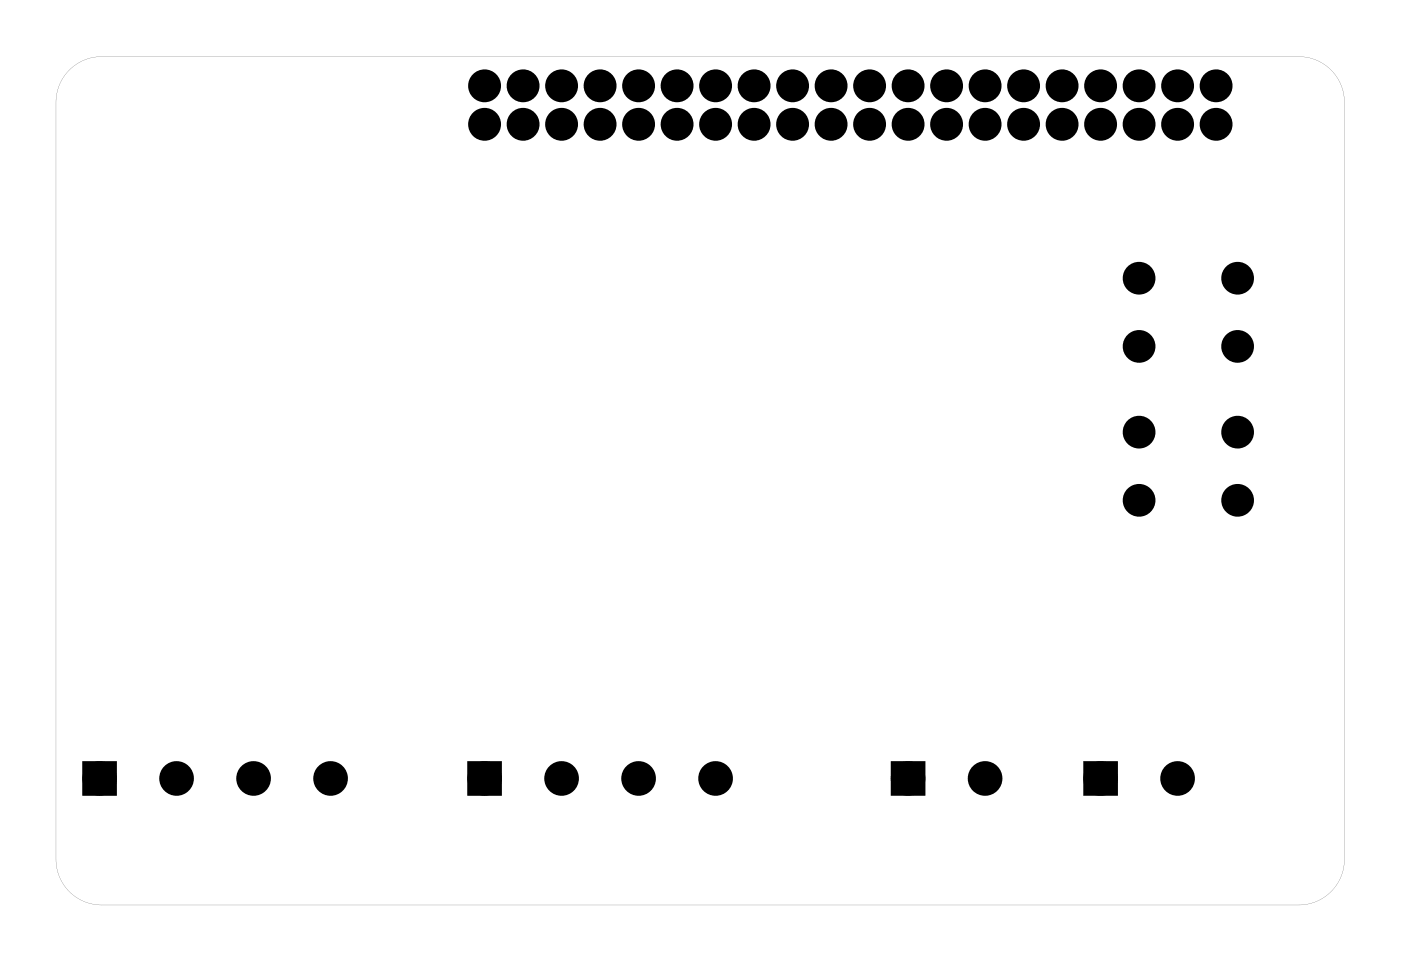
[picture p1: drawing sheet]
<svg xmlns="http://www.w3.org/2000/svg" width="92mm" height="63mm" viewBox="0 0 92 63" stroke-linecap="round" stroke-linejoin="round" font-family="sans-serif">
<g fill="#000">
<path d="M5.8 50.6h1.5v1.5h-1.5zM31.2 50.6h1.5v1.5h-1.5zM59.1 50.6h1.6v1.5h-1.6zM71.8 50.6h1.6v1.5h-1.6z"/>
<path d="M4.4 4.9a2.99 2.99 0 0 1 2.3-1.2h79a3 3 0 0 1 3 3v50a3 3 0 0 1-3 3h-79a3 3 0 0 1-3-3v-50a3 3 0 0 1 .7-1.8zM4.4 4.9l-.4 .5-.2 .7-.1 .6v50a3 3 0 0 0 3 3h79a3 3 0 0 0 3-3v-50a3 3 0 0 0-3-3h-79a3 3 0 0 0-2.3 1.2z"/>
</g>
<g fill="#000">
<circle cx="32" cy="8.2" r=".74"/>
<circle cx="32" cy="5.7" r=".74"/>
<circle cx="34.5" cy="8.2" r=".74"/>
<circle cx="34.5" cy="5.7" r=".74"/>
<circle cx="37" cy="8.2" r=".74"/>
<circle cx="37" cy="5.7" r=".74"/>
<circle cx="39.6" cy="8.2" r=".74"/>
<circle cx="39.6" cy="5.7" r=".74"/>
<circle cx="42.1" cy="8.2" r=".74"/>
<circle cx="42.1" cy="5.7" r=".74"/>
<circle cx="44.7" cy="8.2" r=".74"/>
<circle cx="44.7" cy="5.7" r=".74"/>
<circle cx="47.2" cy="8.2" r=".74"/>
<circle cx="47.2" cy="5.7" r=".74"/>
<circle cx="49.7" cy="8.2" r=".74"/>
<circle cx="49.7" cy="5.7" r=".74"/>
<circle cx="52.3" cy="8.2" r=".74"/>
<circle cx="52.3" cy="5.7" r=".74"/>
<circle cx="54.8" cy="8.2" r=".74"/>
<circle cx="54.8" cy="5.7" r=".74"/>
<circle cx="57.4" cy="8.2" r=".74"/>
<circle cx="57.4" cy="5.7" r=".74"/>
<circle cx="59.9" cy="8.2" r=".74"/>
<circle cx="59.9" cy="5.7" r=".74"/>
<circle cx="62.4" cy="8.2" r=".74"/>
<circle cx="62.4" cy="5.7" r=".74"/>
<circle cx="65" cy="8.2" r=".74"/>
<circle cx="65" cy="5.7" r=".74"/>
<circle cx="67.5" cy="8.2" r=".74"/>
<circle cx="67.5" cy="5.7" r=".74"/>
<circle cx="70.1" cy="8.2" r=".74"/>
<circle cx="70.1" cy="5.7" r=".74"/>
<circle cx="72.6" cy="8.2" r=".74"/>
<circle cx="72.6" cy="5.7" r=".74"/>
<circle cx="75.1" cy="18.4" r=".7"/>
<circle cx="75.1" cy="8.2" r=".74"/>
<circle cx="75.1" cy="5.7" r=".74"/>
<circle cx="77.7" cy="8.2" r=".74"/>
<circle cx="77.7" cy="5.7" r=".74"/>
<circle cx="80.2" cy="8.2" r=".74"/>
<circle cx="80.2" cy="5.7" r=".74"/>
<circle cx="81.6" cy="18.4" r=".7"/>
<circle cx="75.1" cy="22.9" r=".7"/>
<circle cx="75.1" cy="28.5" r=".7"/>
<circle cx="75.1" cy="33" r=".7"/>
<circle cx="81.6" cy="22.9" r=".7"/>
<circle cx="81.6" cy="33" r=".7"/>
<circle cx="81.6" cy="28.5" r=".7"/>
<circle cx="6.6" cy="51.4" r=".76"/>
<circle cx="11.6" cy="51.4" r=".76"/>
<circle cx="16.7" cy="51.4" r=".76"/>
<circle cx="21.8" cy="51.4" r=".76"/>
<circle cx="32" cy="51.4" r=".76"/>
<circle cx="37" cy="51.4" r=".76"/>
<circle cx="42.1" cy="51.4" r=".76"/>
<circle cx="47.2" cy="51.4" r=".76"/>
<circle cx="59.9" cy="51.4" r=".76"/>
<circle cx="65" cy="51.4" r=".76"/>
<circle cx="72.6" cy="51.4" r=".76"/>
<circle cx="77.7" cy="51.4" r=".76"/>
</g>
<g fill="none" stroke="#000" stroke-width=".69" stroke-linecap="butt">
<circle cx="32" cy="5.7" r=".74"/>
<circle cx="32" cy="8.2" r=".74"/>
<circle cx="34.5" cy="5.7" r=".74"/>
<circle cx="34.5" cy="8.2" r=".74"/>
<circle cx="37" cy="5.7" r=".74"/>
<circle cx="37" cy="8.2" r=".74"/>
<circle cx="39.6" cy="5.7" r=".74"/>
<circle cx="39.6" cy="8.2" r=".74"/>
<circle cx="42.1" cy="5.7" r=".74"/>
<circle cx="42.1" cy="8.2" r=".74"/>
<circle cx="44.7" cy="5.7" r=".74"/>
<circle cx="44.7" cy="8.2" r=".74"/>
<circle cx="47.2" cy="5.7" r=".74"/>
<circle cx="47.2" cy="8.2" r=".74"/>
<circle cx="49.7" cy="5.7" r=".74"/>
<circle cx="49.7" cy="8.2" r=".74"/>
<circle cx="52.3" cy="5.7" r=".74"/>
<circle cx="52.3" cy="8.2" r=".74"/>
<circle cx="54.8" cy="5.7" r=".74"/>
<circle cx="54.8" cy="8.2" r=".74"/>
<circle cx="57.4" cy="5.7" r=".74"/>
<circle cx="57.4" cy="8.2" r=".74"/>
<circle cx="59.9" cy="5.7" r=".74"/>
<circle cx="59.9" cy="8.2" r=".74"/>
<circle cx="62.4" cy="5.7" r=".74"/>
<circle cx="62.4" cy="8.2" r=".74"/>
<circle cx="65" cy="5.7" r=".74"/>
<circle cx="65" cy="8.2" r=".74"/>
<circle cx="67.5" cy="5.7" r=".74"/>
<circle cx="67.5" cy="8.2" r=".74"/>
<circle cx="70.1" cy="5.7" r=".74"/>
<circle cx="70.1" cy="8.2" r=".74"/>
<circle cx="72.6" cy="5.7" r=".74"/>
<circle cx="72.6" cy="8.2" r=".74"/>
<circle cx="75.1" cy="5.7" r=".74"/>
<circle cx="75.1" cy="8.2" r=".74"/>
<circle cx="77.7" cy="5.7" r=".74"/>
<circle cx="77.7" cy="8.2" r=".74"/>
<circle cx="80.2" cy="5.7" r=".74"/>
<circle cx="80.2" cy="8.2" r=".74"/>
</g>
<g fill="none" stroke="#000" stroke-width=".76" stroke-linecap="butt">
<path d="M5.8 50.6h1.5v1.5h-1.5zM31.2 50.6h1.5v1.5h-1.5zM59.1 50.6h1.6v1.5h-1.6zM71.8 50.6h1.6v1.5h-1.6z"/>
<circle cx="75.1" cy="18.4" r=".7"/>
<circle cx="81.6" cy="18.4" r=".7"/>
<circle cx="75.1" cy="28.5" r=".7"/>
<circle cx="75.1" cy="33" r=".7"/>
<circle cx="75.1" cy="22.9" r=".7"/>
<circle cx="81.6" cy="28.5" r=".7"/>
<circle cx="81.6" cy="22.9" r=".7"/>
<circle cx="81.6" cy="33" r=".7"/>
<circle cx="6.6" cy="51.4" r=".76"/>
<circle cx="11.6" cy="51.4" r=".76"/>
<circle cx="16.7" cy="51.4" r=".76"/>
<circle cx="21.8" cy="51.4" r=".76"/>
<circle cx="32" cy="51.4" r=".76"/>
<circle cx="37" cy="51.4" r=".76"/>
<circle cx="42.1" cy="51.4" r=".76"/>
<circle cx="47.2" cy="51.4" r=".76"/>
<circle cx="59.9" cy="51.4" r=".76"/>
<circle cx="65" cy="51.4" r=".76"/>
<circle cx="72.6" cy="51.4" r=".76"/>
<circle cx="77.7" cy="51.4" r=".76"/>
</g>
</svg>
